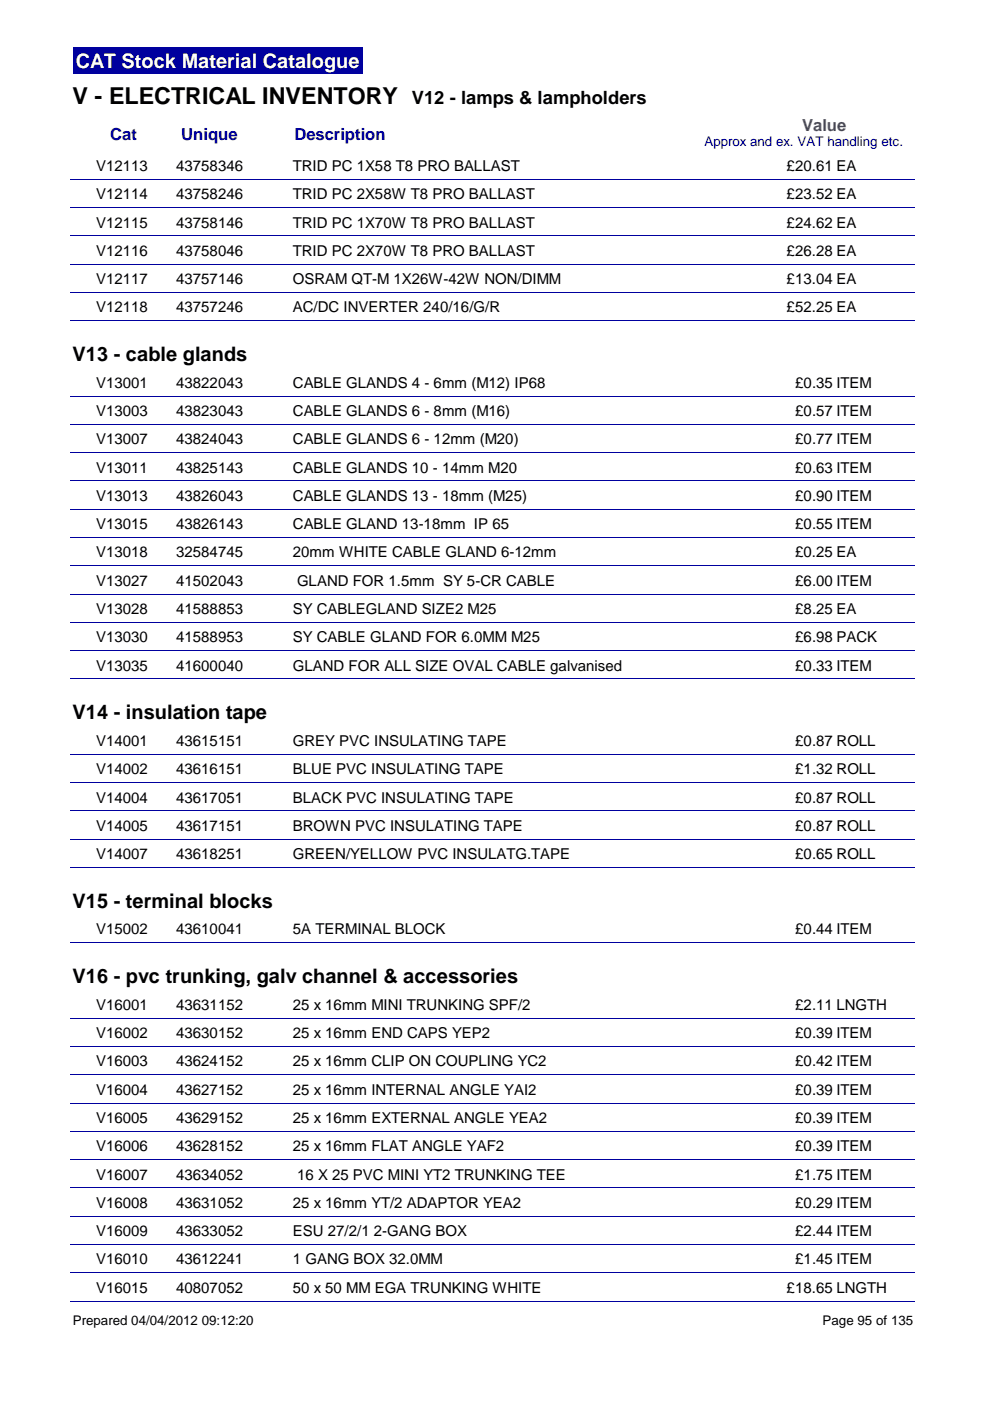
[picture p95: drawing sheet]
<svg xmlns="http://www.w3.org/2000/svg" width="210mm" height="297mm" viewBox="0 0 210 297" stroke-linecap="round" stroke-linejoin="round" font-family="sans-serif">
<defs><g id="words">
<text font-size="4.9" x="15.4" y="22.1">V - ELECTRICAL INVENTORY</text>
<text font-size="4.2" fill="#fff" x="16" y="14.4">CAT Stock Material Catalogue</text>
<g font-size="4.2">
<text x="15.4" y="76.5">V13 - cable glands</text>
<text x="15.4" y="152.4">V14 - insulation tape</text>
<text x="15.4" y="192.4">V15 - terminal blocks</text>
<text x="15.4" y="208.4">V16 - pvc trunking, galv channel &amp; accessories</text>
</g>
<text font-size="3.9" x="87.3" y="22.1">V12 - lamps &amp; lampholders</text>
<g font-size="3.5" fill="#00009e">
<text x="23.4" y="29.7">Cat</text>
<text x="38.4" y="29.8">Unique</text>
<text x="62.4" y="29.8">Description</text>
</g>
<text font-size="3.5" fill="#800080" x="170.1" y="27.7">Value</text>
<g font-size="3.2">
<text x="20.4" y="36.2">V12113</text>
<text x="37.3" y="36.2">43758346</text>
<text x="62.1" y="36.2">TRID PC 1X58 T8 PRO BALLAST</text>
<text x="166.8" y="36.2">£20.61 EA</text>
<text x="20.4" y="42.2">V12114</text>
<text x="37.3" y="42.2">43758246</text>
<text x="62.1" y="42.2">TRID PC 2X58W T8 PRO BALLAST</text>
<text x="166.8" y="42.2">£23.52 EA</text>
<text x="20.4" y="48.3">V12115</text>
<text x="37.3" y="48.3">43758146</text>
<text x="62.1" y="48.3">TRID PC 1X70W T8 PRO BALLAST</text>
<text x="166.8" y="48.3">£24.62 EA</text>
<text x="20.4" y="54.2">V12116</text>
<text x="37.3" y="54.2">43758046</text>
<text x="62.1" y="54.2">TRID PC 2X70W T8 PRO BALLAST</text>
<text x="166.8" y="54.2">£26.28 EA</text>
<text x="20.4" y="60.2">V12117</text>
<text x="37.3" y="60.2">43757146</text>
<text x="62.1" y="60.2">OSRAM QT-M 1X26W-42W NON/DIMM</text>
<text x="166.8" y="60.2">£13.04 EA</text>
<text x="20.4" y="66.3">V12118</text>
<text x="37.3" y="66.3">43757246</text>
<text x="62.1" y="66.3">AC/DC INVERTER 240/16/G/R</text>
<text x="166.8" y="66.3">£52.25 EA</text>
<text x="20.4" y="82.2">V13001</text>
<text x="37.3" y="82.2">43822043</text>
<text x="62.1" y="82.2">CABLE GLANDS 4 - 6mm (M12) IP68</text>
<text x="168.6" y="82.2">£0.35 ITEM</text>
<text x="20.4" y="88.2">V13003</text>
<text x="37.3" y="88.2">43823043</text>
<text x="62.1" y="88.2">CABLE GLANDS 6 - 8mm (M16)</text>
<text x="168.6" y="88.2">£0.57 ITEM</text>
<text x="20.4" y="94.2">V13007</text>
<text x="37.3" y="94.2">43824043</text>
<text x="62.1" y="94.2">CABLE GLANDS 6 - 12mm (M20)</text>
<text x="168.6" y="94.2">£0.77 ITEM</text>
<text x="20.4" y="100.2">V13011</text>
<text x="37.3" y="100.2">43825143</text>
<text x="62.1" y="100.2">CABLE GLANDS 10 - 14mm M20</text>
<text x="168.6" y="100.2">£0.63 ITEM</text>
<text x="20.4" y="106.2">V13013</text>
<text x="37.3" y="106.2">43826043</text>
<text x="62.1" y="106.2">CABLE GLANDS 13 - 18mm (M25)</text>
<text x="168.6" y="106.2">£0.90 ITEM</text>
<text x="20.4" y="112.2">V13015</text>
<text x="37.3" y="112.2">43826143</text>
<text x="62.1" y="112.2">CABLE GLAND 13-18mm IP 65</text>
<text x="168.6" y="112.2">£0.55 ITEM</text>
<text x="20.4" y="118.2">V13018</text>
<text x="37.3" y="118.2">32584745</text>
<text x="62.1" y="118.2">20mm WHITE CABLE GLAND 6-12mm</text>
<text x="168.6" y="118.2">£0.25 EA</text>
<text x="20.4" y="124.2">V13027</text>
<text x="37.3" y="124.2">41502043</text>
<text x="63" y="124.2">GLAND FOR 1.5mm SY 5-CR CABLE</text>
<text x="168.6" y="124.2">£6.00 ITEM</text>
<text x="20.4" y="130.2">V13028</text>
<text x="37.3" y="130.2">41588853</text>
<text x="62.1" y="130.2">SY CABLEGLAND SIZE2 M25</text>
<text x="168.6" y="130.2">£8.25 EA</text>
<text x="20.4" y="136.2">V13030</text>
<text x="37.3" y="136.2">41588953</text>
<text x="62.1" y="136.2">SY CABLE GLAND FOR 6.0MM M25</text>
<text x="168.6" y="136.2">£6.98 PACK</text>
<text x="20.4" y="142.2">V13035</text>
<text x="37.3" y="142.2">41600040</text>
<text x="62.1" y="142.2">GLAND FOR ALL SIZE OVAL CABLE galvanised</text>
<text x="168.6" y="142.2">£0.33 ITEM</text>
<text x="20.4" y="158.2">V14001</text>
<text x="37.3" y="158.2">43615151</text>
<text x="62.1" y="158.2">GREY PVC INSULATING TAPE</text>
<text x="168.6" y="158.2">£0.87 ROLL</text>
<text x="20.4" y="164.2">V14002</text>
<text x="37.3" y="164.2">43616151</text>
<text x="62.1" y="164.2">BLUE PVC INSULATING TAPE</text>
<text x="168.6" y="164.2">£1.32 ROLL</text>
<text x="20.4" y="170.2">V14004</text>
<text x="37.3" y="170.2">43617051</text>
<text x="62.1" y="170.2">BLACK PVC INSULATING TAPE</text>
<text x="168.6" y="170.2">£0.87 ROLL</text>
<text x="20.4" y="176.1">V14005</text>
<text x="37.3" y="176.1">43617151</text>
<text x="62.1" y="176.1">BROWN PVC INSULATING TAPE</text>
<text x="168.6" y="176.1">£0.87 ROLL</text>
<text x="20.4" y="182.2">V14007</text>
<text x="37.3" y="182.2">43618251</text>
<text x="62.1" y="182.2">GREEN/YELLOW PVC INSULATG.TAPE</text>
<text x="168.6" y="182.2">£0.65 ROLL</text>
<text x="20.4" y="198.1">V15002</text>
<text x="37.3" y="198.1">43610041</text>
<text x="62.1" y="198.1">5A TERMINAL BLOCK</text>
<text x="168.6" y="198.1">£0.44 ITEM</text>
<text x="20.4" y="214.1">V16001</text>
<text x="37.3" y="214.1">43631152</text>
<text x="62.1" y="214.1">25 x 16mm MINI TRUNKING SPF/2</text>
<text x="168.6" y="214.1">£2.11 LNGTH</text>
<text x="20.4" y="220.1">V16002</text>
<text x="37.3" y="220.1">43630152</text>
<text x="62.1" y="220.1">25 x 16mm END CAPS YEP2</text>
<text x="168.6" y="220.1">£0.39 ITEM</text>
<text x="20.4" y="226.1">V16003</text>
<text x="37.3" y="226.1">43624152</text>
<text x="62.1" y="226.1">25 x 16mm CLIP ON COUPLING YC2</text>
<text x="168.6" y="226.1">£0.42 ITEM</text>
<text x="20.4" y="232.1">V16004</text>
<text x="37.3" y="232.1">43627152</text>
<text x="62.1" y="232.1">25 x 16mm INTERNAL ANGLE YAI2</text>
<text x="168.6" y="232.1">£0.39 ITEM</text>
<text x="20.4" y="238.1">V16005</text>
<text x="37.3" y="238.1">43629152</text>
<text x="62.1" y="238.1">25 x 16mm EXTERNAL ANGLE YEA2</text>
<text x="168.6" y="238.1">£0.39 ITEM</text>
<text x="20.4" y="244.1">V16006</text>
<text x="37.3" y="244.1">43628152</text>
<text x="62.1" y="244.1">25 x 16mm FLAT ANGLE YAF2</text>
<text x="168.6" y="244.1">£0.39 ITEM</text>
<text x="20.4" y="250.1">V16007</text>
<text x="37.3" y="250.1">43634052</text>
<text x="63" y="250.1">16 X 25 PVC MINI YT2 TRUNKING TEE</text>
<text x="168.6" y="250.1">£1.75 ITEM</text>
<text x="20.4" y="256.1">V16008</text>
<text x="37.3" y="256.1">43631052</text>
<text x="62.1" y="256.1">25 x 16mm YT/2 ADAPTOR YEA2</text>
<text x="168.6" y="256.1">£0.29 ITEM</text>
<text x="20.4" y="262.1">V16009</text>
<text x="37.3" y="262.1">43633052</text>
<text x="62.1" y="262.1">ESU 27/2/1 2-GANG BOX</text>
<text x="168.6" y="262.1">£2.44 ITEM</text>
<text x="20.4" y="268.1">V16010</text>
<text x="37.3" y="268.1">43612241</text>
<text x="62.1" y="268.1">1 GANG BOX 32.0MM</text>
<text x="168.6" y="268.1">£1.45 ITEM</text>
<text x="20.4" y="274.1">V16015</text>
<text x="37.3" y="274.1">40807052</text>
<text x="62.1" y="274.1">50 x 50 MM EGA TRUNKING WHITE</text>
<text x="166.8" y="274.1">£18.65 LNGTH</text>
</g>
<text font-size="2.8" fill="#00009e" x="149.4" y="30.9">Approx and ex. VAT handling etc.</text>
<g font-size="2.8">
<text x="15.4" y="281">Prepared 04/04/2012 09:12:20</text>
<text x="174.4" y="281">Page 95 of 135</text>
</g>
</g></defs>
<path d="M15.4 10h61.4v5.6h-61.4z" fill="#00009e"/>
<g fill="none" stroke="#00009e" stroke-width=".21">
<path d="M15 38h179M15 44h179M15 50h179M15 56h179M15 62h179M15 68h179M15 84h179M15 90h179M15 96h179M15 102h179M15 108h179M15 113.9h179"/>
<path d="M15 120h179M15 126h179M15 131.9h179M15 137.9h179M15 144h179M15 159.9h179M15 165.9h179M15 171.9h179M15 177.9h179M15 183.9h179M15 199.9h179M15 215.9h179"/>
<path d="M15 221.9h179M15 227.9h179M15 233.9h179M15 239.9h179M15 245.9h179M15 251.9h179M15 257.9h179M15 263.8h179M15 269.9h179M15 275.9h179"/>
</g>
<use href="#words"/>
</svg>
